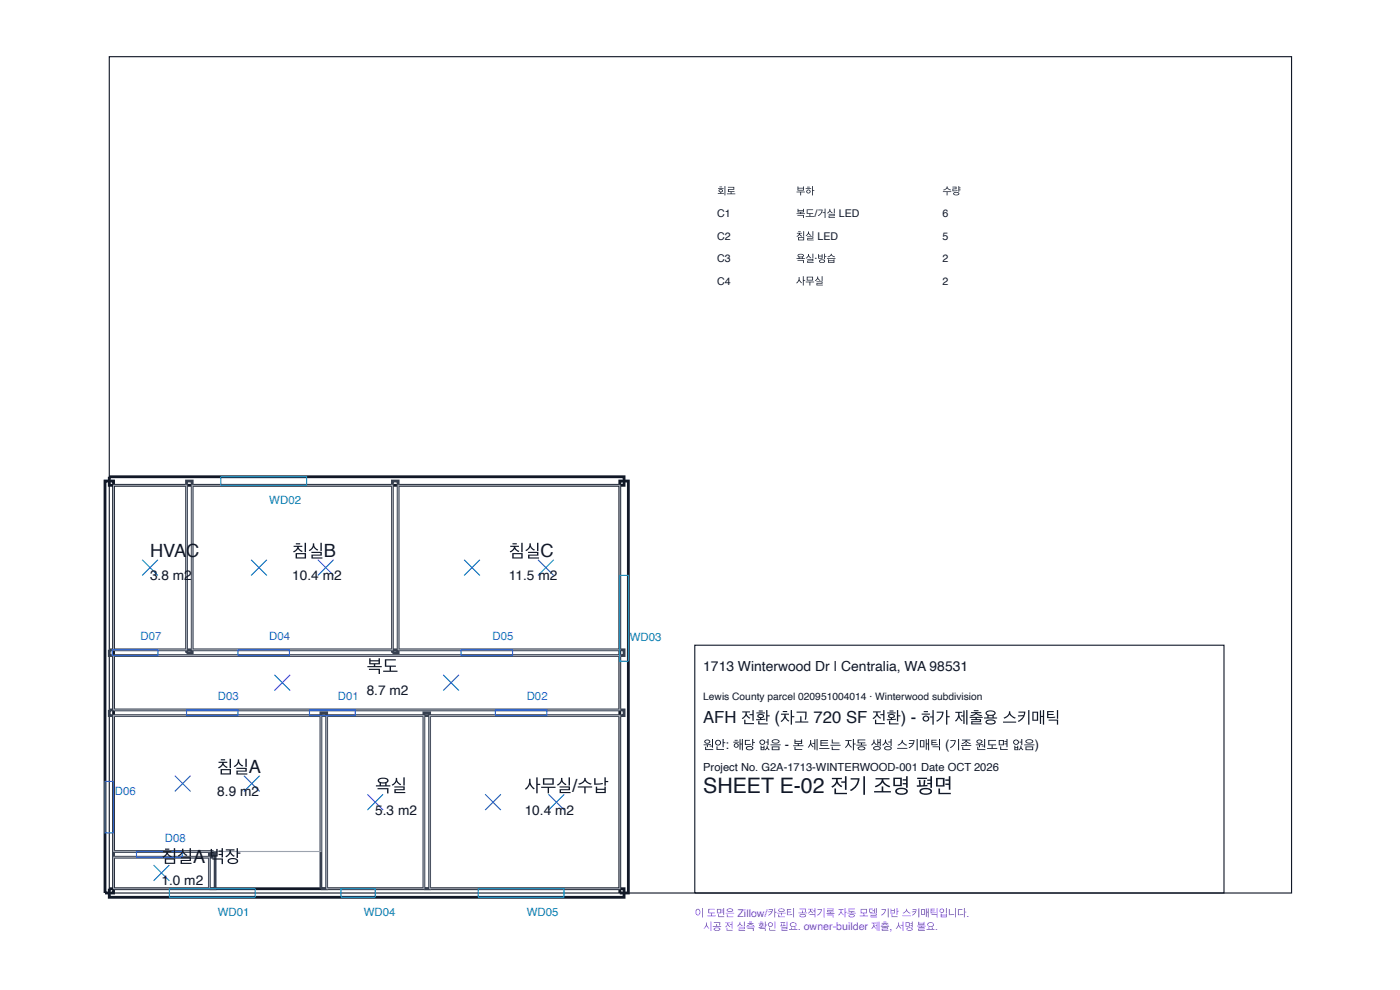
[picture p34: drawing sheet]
<svg xmlns="http://www.w3.org/2000/svg" width="420mm" height="297mm" viewBox="0 0 420 297" stroke-linecap="round" stroke-linejoin="round" font-family="sans-serif">
<defs><g id="words">
<text font-size="6.4" fill="#111827" x="211.1" y="238">SHEET E-02 전기 조명 평면</text>
<g font-size="5.5" fill="#111827">
<text x="45" y="167.2">HVAC</text>
<text x="87.7" y="167.2">침실B</text>
<text x="152.8" y="167.2">침실C</text>
<text x="110.1" y="201.8">복도</text>
<text x="65.2" y="232">침실A</text>
<text x="112.6" y="237.6">욕실</text>
<text x="157.5" y="237.6">사무실/수납</text>
<text x="48.5" y="258.9">침실A 벽장</text>
</g>
<text font-size="5" fill="#111827" x="211.1" y="217.1">AFH 전환 (차고 720 SF 전환) - 허가 제출용 스키매틱</text>
<text font-size="4.2" fill="#111827" x="211.1" y="201.2">1713 Winterwood Dr | Centralia, WA 98531</text>
<g font-size="4.1" fill="#111827">
<text x="45" y="174">3.8 m2</text>
<text x="87.7" y="174">10.4 m2</text>
<text x="152.8" y="174">11.5 m2</text>
<text x="110.1" y="208.5">8.7 m2</text>
<text x="65.2" y="238.8">8.9 m2</text>
<text x="112.6" y="244.4">5.3 m2</text>
<text x="157.5" y="244.4">10.4 m2</text>
<text x="48.5" y="265.6">1.0 m2</text>
</g>
<text font-size="3.9" fill="#111827" x="211.1" y="224.8">원안: 해당 없음 - 본 세트는 자동 생성 스키매틱 (기존 원도면 없음)</text>
<g font-size="3.4" fill="#0891b2">
<text x="80.8" y="151.1">WD02</text>
<text x="189" y="192.3">WD03</text>
<text x="65.4" y="274.7">WD01</text>
<text x="109.2" y="274.7">WD04</text>
<text x="158.1" y="274.7">WD05</text>
</g>
<g font-size="3.4" fill="#2563eb">
<text x="42.2" y="192.1">D07</text>
<text x="80.8" y="192.1">D04</text>
<text x="147.8" y="192.1">D05</text>
<text x="65.4" y="210.1">D03</text>
<text x="101.4" y="210.1">D01</text>
<text x="158.1" y="210.1">D02</text>
<text x="34.5" y="238.4">D06</text>
<text x="49.5" y="252.6">D08</text>
</g>
<text font-size="3.3" fill="#111827" x="211.1" y="231.4">Project No. G2A-1713-WINTERWOOD-001 Date OCT 2026</text>
<g font-size="3.2" fill="#111827">
<text x="215.3" y="58.4">회로</text>
<text x="238.9" y="58.4">부하</text>
<text x="282.9" y="58.4">수량</text>
<text x="215.3" y="65.2">C1</text>
<text x="238.9" y="65.2">복도/거실 LED</text>
<text x="282.9" y="65.2">6</text>
<text x="215.3" y="71.9">C2</text>
<text x="238.9" y="71.9">침실 LED</text>
<text x="282.9" y="71.9">5</text>
<text x="215.3" y="78.7">C3</text>
<text x="238.9" y="78.7">욕실·방습</text>
<text x="282.9" y="78.7">2</text>
<text x="215.3" y="85.4">C4</text>
<text x="238.9" y="85.4">사무실</text>
<text x="282.9" y="85.4">2</text>
</g>
<g font-size="3.2" fill="#7c3aed">
<text x="208.5" y="275">이 도면은 Zillow/카운티 공적기록 자동 모델 기반 스키매틱입니다.</text>
<text x="211.1" y="279.1">시공 전 실측 확인 필요. owner-builder 제출, 서명 불요.</text>
</g>
<text font-size="3.1" fill="#111827" x="211.1" y="210">Lewis County parcel 020951004014 · Winterwood subdivision</text>
</g></defs>
<path d="M32.8 17h354.9v250.9h-354.9zM208.5 193.6h158.9v74.3h-158.9z" fill="none" stroke="#111827" stroke-width=".34"/>
<path d="M31.5 144.3h2.6v123.6h-2.6zM32.8 143h154.5v2.6h-154.5zM186 144.3h2.6v123.6h-2.6zM32.8 266.6h154.5v2.6h-154.5z" fill="none" stroke="#111827" stroke-width=".84" stroke-linecap="butt"/>
<path d="M56 144.3h1.7v51.5h-1.7zM117.8 144.3h1.7v51.5h-1.7zM32.8 195h154.5v1.7h-154.5zM32.8 213h154.5v1.7h-154.5zM96.3 213.8h1.7v52.8h-1.7zM127.2 213.8h1.7v52.8h-1.7zM34.1 255.5h29.6v1.7h-29.6zM62.8 256.3h1.8v10.3h-1.8z" fill="none" stroke="#374151" stroke-width=".84" stroke-linecap="butt"/>
<path d="M34.1 145.6h21.9v49.4h-21.9zM57.7 145.6h60.1v49.4h-60.1zM119.5 145.6h66.5v49.4h-66.5zM34.1 196.7h151.9v16.3h-151.9zM34.1 214.7h62.2v40.8h-62.2zM98 214.7h29.2v51.9h-29.2zM128.9 214.7h57.1v51.9h-57.1zM34.1 257.2h28.7v9.4h-28.7z" fill="none" stroke="#9ca3af" stroke-width=".34"/>
<g fill="none" stroke="#2563eb" stroke-width=".34">
<path d="M42.7 167.9l4.7 4.8M47.4 167.9l-4.7 4.8M75.4 167.9l4.7 4.8M80.1 167.9l-4.7 4.8M95.4 167.9l4.7 4.8M100.1 167.9l-4.7 4.8M139.3 167.9l4.7 4.8M144 167.9l-4.7 4.8M161.5 167.9l4.7 4.8M166.2 167.9l-4.7 4.8M33.7 195h13.7v1.7h-13.7zM71.4 195h15.5v1.7h-15.5z"/>
<path d="M138.4 195h15.4v1.7h-15.4zM56 213h15.4v1.7h-15.4zM82.4 202.5l4.7 4.7M87.1 202.5l-4.7 4.7M92.9 213h13.7v1.7h-13.7zM133 202.5l4.8 4.7M137.8 202.5l-4.8 4.7M148.7 213h15.4v1.7h-15.4zM31.5 234.4h2.6v15.5h-2.6zM52.5 232.7l4.7 4.7M57.2 232.7l-4.7 4.7M73.2 232.7l4.8 4.7"/>
<path d="M78 232.7l-4.8 4.7M110.3 238.3l4.7 4.7M115 238.3l-4.7 4.7M145.6 238.3l4.7 4.7M150.3 238.3l-4.7 4.7M164.6 238.3l4.8 4.7M169.4 238.3l-4.8 4.7M41 255.5h13.7v1.7h-13.7zM46.1 259.5l4.7 4.8M50.8 259.5l-4.7 4.8"/>
</g>
<path d="M66.3 143h25.7v2.6h-25.7zM186 172.6h2.6v25.8h-2.6zM50.8 266.6h25.8v2.6h-25.8zM102.3 266.6h10.3v2.6h-10.3zM143.5 266.6h25.8v2.6h-25.8z" fill="none" stroke="#0891b2" stroke-width=".34"/>
<use href="#words"/>
</svg>
